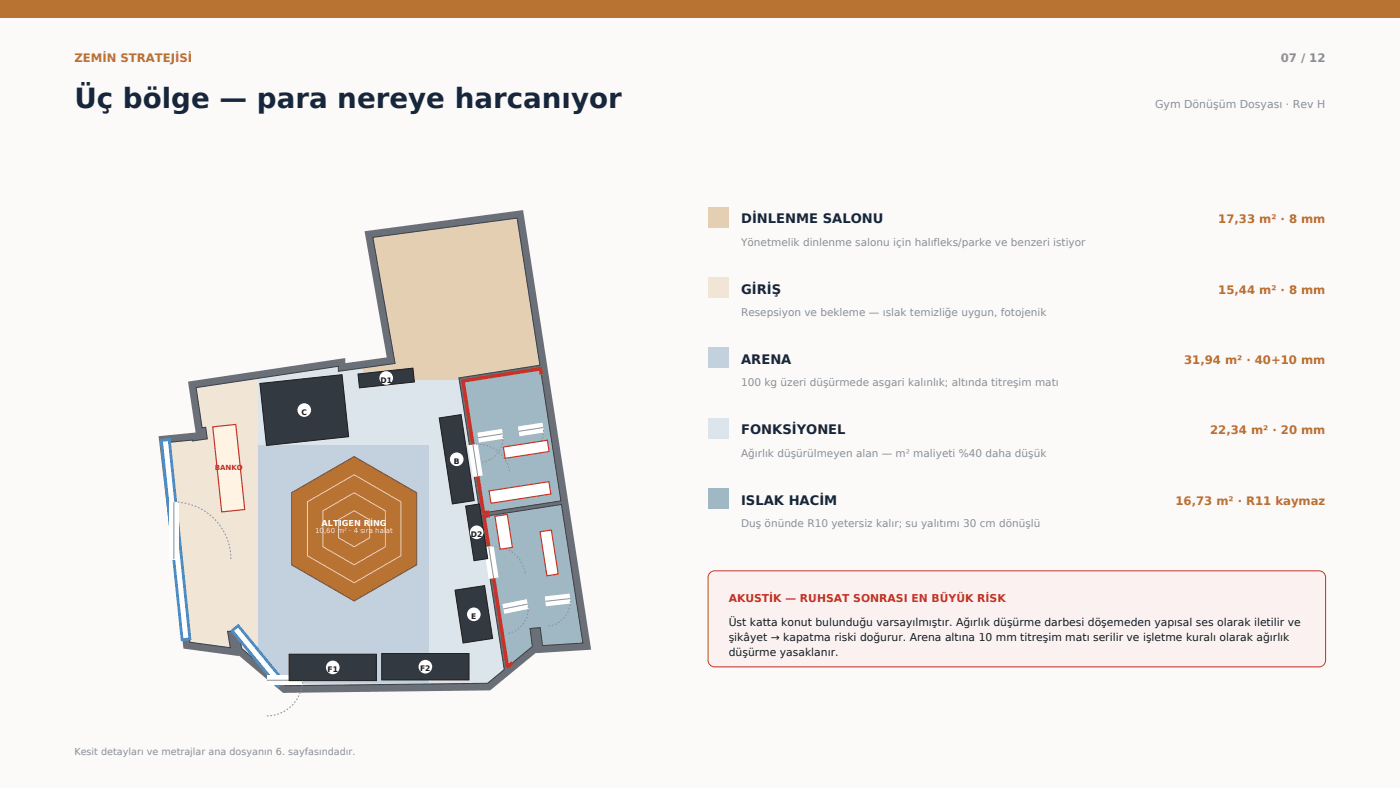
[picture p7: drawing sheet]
<svg xmlns="http://www.w3.org/2000/svg" width="339mm" height="190mm" viewBox="0 0 339 190" stroke-linecap="round" stroke-linejoin="round" font-family="sans-serif">
<defs><g id="words">
<text font-size="6.7" fill="#16273d" x="18" y="26">Üç bölge — para nereye harcanıyor</text>
<g font-size="3.2" fill="#16273d">
<text x="179.3" y="54">DİNLENME SALONU</text>
<text x="179.3" y="71">GİRİŞ</text>
<text x="179.3" y="88">ARENA</text>
<text x="179.3" y="105">FONKSİYONEL</text>
<text x="179.3" y="122">ISLAK HACİM</text>
</g>
<g font-size="2.8" fill="#b87333">
<text x="18" y="15">ZEMİN STRATEJİSİ</text>
<text x="294.7" y="54">17,33 m² · 8 mm</text>
<text x="294.7" y="71">15,44 m² · 8 mm</text>
<text x="286.5" y="88">31,94 m² · 40+10 mm</text>
<text x="292.8" y="105">22,34 m² · 20 mm</text>
<text x="284.4" y="122">16,73 m² · R11 kaymaz</text>
</g>
<text font-size="2.8" fill="#8a8f98" x="309.8" y="15">07 / 12</text>
<text font-size="2.6" fill="#8a8f98" x="279.4" y="26">Gym Dönüşüm Dosyası · Rev H</text>
<text font-size="2.6" fill="#c8322b" x="176.3" y="145.6">AKUSTİK — RUHSAT SONRASI EN BÜYÜK RİSK</text>
<g font-size="2.6" fill="#1c1c1c">
<text x="176.3" y="151.3">Üst katta konut bulunduğu varsayılmıştır. Ağırlık düşürme darbesi döşemeden yapısal ses olarak iletilir ve</text>
<text x="176.3" y="154.9">şikâyet → kapatma riski doğurur. Arena altına 10 mm titreşim matı serilir ve işletme kuralı olarak ağırlık</text>
<text x="176.3" y="158.5">düşürme yasaklanır.</text>
</g>
<g font-size="2.5" fill="#8a8f98">
<text x="179.3" y="59.4">Yönetmelik dinlenme salonu için halıfleks/parke ve benzeri istiyor</text>
<text x="179.3" y="76.4">Resepsiyon ve bekleme — ıslak temizliğe uygun, fotojenik</text>
<text x="179.3" y="93.4">100 kg üzeri düşürmede asgari kalınlık; altında titreşim matı</text>
<text x="179.3" y="110.4">Ağırlık düşürülmeyen alan — m² maliyeti %40 daha düşük</text>
<text x="179.3" y="127.4">Duş önünde R10 yetersiz kalır; su yalıtımı 30 cm dönüşlü</text>
</g>
<text font-size="2.3" fill="#8a8f98" x="18" y="182.5">Kesit detayları ve metrajlar ana dosyanın 6. sayfasındadır.</text>
<text font-size="2" fill="#fff" x="77.8" y="127.3">ALTIGEN RİNG</text>
<g font-size="1.8" fill="#1c1c1c">
<text x="92" y="92.5">D1</text>
<text x="72.9" y="100.3">C</text>
<text x="109.8" y="112.2">B</text>
<text x="113.9" y="129.8">D2</text>
<text x="114" y="149.7">E</text>
<text x="79.2" y="162.5">F1</text>
<text x="101.6" y="162.3">F2</text>
</g>
<text font-size="1.7" fill="#c8322b" x="52" y="113.7">BANKO</text>
<text font-size="1.7" fill="#f6e7d4" x="76.2" y="128.9">10,60 m² · 4 sıra halat</text>
</g></defs>
<path d="M0 0h338.7v190.5h-338.7z" fill-rule="evenodd" fill="#fbfaf8"/>
<path d="M0 0h338.7v4.2h-338.7z" fill-rule="evenodd" fill="#b87333"/>
<path d="M90.2 57.4l34.9-4.7 5.5 35.6-19.6 3.1 .1 .5h-23.3v-3l7.8-1z" fill-rule="evenodd" fill="#e4cfb2"/>
<path d="M47.4 93.7l15-2.2v68.6l-3.9-3.3-.8-4.2h-2.6l.6 4-9.8-1.3-5.6-48.3 6.2-.6v.2l3.6-.5-.3-2.8-.9 .1z" fill-rule="evenodd" fill="#f1e5d6"/>
<path d="M62.4 107.6h41.4v57.7h-35.2l-6.2-5.2z" fill-rule="evenodd" fill="#c3d0de"/>
<path d="M47.4 93.7l34.4-5.1 .1 1.2 13.7-1.9-7.8 1v3h23.3l10.9 70-4 3.3-48.9 .6-6.7-5.7 6.2 5.2h35.2v-57.7h-41.4v-16.1z" fill-rule="evenodd" fill="#dce5ec"/>
<g fill="#9fb8c4">
<path d="M112 92.1l18.7-2.9 5 31.9-18.7 2.9z" fill-rule="evenodd"/>
<path d="M117.1 124.9l18.7-2.9 5.2 33.5-9.8 .6-.5-4.4-2.5 .2 .6 4.4-6 4.9z" fill-rule="evenodd"/>
<path d="M112 92.1l18.7-2.9 5 31.9-18.7 2.9z" fill-rule="evenodd"/>
<path d="M117.1 124.9l18.7-2.9 5.2 33.5-9.8 .6-.5-4.4-2.5 .2 .6 4.4-6 4.9z" fill-rule="evenodd"/>
</g>
<path d="M45.5 92.3l38-5.7v1.2l10.1-1.4-5.4-30.5 38.3-5.1 16.5 106.3-13.3 .8v-.1l-11.1 9.1-50.1 .6-10.7-9v.1l-13.4-1.8-6-51.3 8.9-.9zM117.1 124.9l5.7 36.3 6-4.9-.6-4.4 2.5-.2 .5 4.4 9.8-.6-5.2-33.5zM47.4 93.7l1.5 9.7 .9-.1 .3 2.8-3.6 .5v-.2l-6.2 .6 5.6 48.3 9.8 1.3-.6-4h2.6l.8 4.2 10.6 9 48.9-.6 4-3.3-11-70.5 19.6-3.1-5.5-35.6-34.9 4.7 5.4 30.5-13.7 1.9-.1-1.2zM112 92.1l5 31.9 18.7-2.9-5-31.9z" fill-rule="evenodd" fill="#6b7078"/>
<path d="M47.4 93.7l34.4-5.1 .1 1.2 13.7-1.9-5.4-30.5 34.9-4.7 5.5 35.6-19.6 3.1 11 70.5-4 3.3-48.9 .6-10.6-9-.8-4.2h-2.6l.6 4-9.8-1.3-5.6-48.3 6.2-.6v.2l3.6-.5-.3-2.8-.9 .1zM112 92.1l18.7-2.9 5 31.9-18.7 2.9zM117.1 124.9l18.7-2.9 5.2 33.5-9.8 .6-.5-4.4-2.5 .2 .6 4.4-6 4.9z" fill="none" stroke="#3a3f46" stroke-width=".25"/>
<g fill="#c8322b">
<path d="M111.5 91.7l19.6-3 .3 1.8-.9 .1-.1-1-17.9 2.8 4.8 31.1 1-.1 .1 .8-1.4 .2v-.4l-.5 .1z" fill-rule="evenodd"/>
<path d="M116.6 124.5l1.8-.3 .1 .9-.9 .1 5.5 35.2 .6-.5 .6 .7-1.3 1-.2-.4-.5 .1z" fill-rule="evenodd"/>
</g>
<g fill="#fff" stroke="#3e8acc" stroke-width=".67" stroke-linecap="butt">
<path d="M39.1 106.5l1.8-.2 5 48.1-1.8 .2z" fill-rule="evenodd"/>
<path d="M56.2 152.5l1.4-1.2 11 13.4-1.4 1.2z" fill-rule="evenodd"/>
</g>
<path d="M40.9 121.4h2.4v13.8h-2.4z" fill-rule="evenodd" fill="#fff"/>
<path d="M42.1 121.4v13.8" fill="none" stroke="#8a8f98" stroke-width=".24"/>
<path d="M55.9 135.2a13.8 13.8 0 0 0-13.4-13.8" fill="none" stroke="#8a8f98" stroke-width=".24" stroke-dasharray=".4 .4" stroke-linecap="butt"/>
<path d="M113.2 107.7l2.4-.4 1.2 7.7-2.4 .3z" fill-rule="evenodd" fill="#fff"/>
<path d="M114.4 107.5l1.2 7.6" fill="none" stroke="#8a8f98" stroke-width=".24"/>
<path d="M123.2 114a7.8 7.8 0 0 0-8.5-6.6" fill="none" stroke="#8a8f98" stroke-width=".24" stroke-dasharray=".4 .4" stroke-linecap="butt"/>
<path d="M117 132.3l2.4-.4 1.2 7.7-2.4 .4z" fill-rule="evenodd" fill="#fff"/>
<path d="M118.2 132.1l1.2 7.7" fill="none" stroke="#8a8f98" stroke-width=".24"/>
<path d="M127.1 138.6a7.8 7.8 0 0 0-8.6-6.5" fill="none" stroke="#8a8f98" stroke-width=".24" stroke-dasharray=".4 .4" stroke-linecap="butt"/>
<path d="M64.6 163.2h8.6v2.5h-8.6z" fill-rule="evenodd" fill="#fff"/>
<path d="M64.6 164.5h8.6" fill="none" stroke="#8a8f98" stroke-width=".24"/>
<path d="M64.6 173.1a8.6 8.6 0 0 0 8.6-8.3" fill="none" stroke="#8a8f98" stroke-width=".24" stroke-dasharray=".4 .4" stroke-linecap="butt"/>
<path d="M125.3 103.1l5.9-.9 .4 2.4-6 .9z" fill-rule="evenodd" fill="#fff"/>
<path d="M131.4 103.4l-5.9 .9" fill="none" stroke="#8a8f98" stroke-width=".24"/>
<path d="M126.4 110.2a6 6 0 0 0 5-6.6" fill="none" stroke="#8a8f98" stroke-width=".24" stroke-dasharray=".4 .4" stroke-linecap="butt"/>
<path d="M121.5 146l5.9-1.2 .5 2.4-5.9 1.2z" fill-rule="evenodd" fill="#fff"/>
<path d="M127.7 146l-5.9 1.2" fill="none" stroke="#8a8f98" stroke-width=".24"/>
<path d="M122.9 153.1a6 6 0 0 0 4.8-6.9" fill="none" stroke="#8a8f98" stroke-width=".24" stroke-dasharray=".4 .4" stroke-linecap="butt"/>
<path d="M115.5 104.6l5.9-.9 .4 2.4-6 .9z" fill-rule="evenodd" fill="#fff"/>
<path d="M121.6 104.9l-5.9 .9" fill="none" stroke="#8a8f98" stroke-width=".24"/>
<path d="M116.6 111.8a6 6 0 0 0 5.1-6.7" fill="none" stroke="#8a8f98" stroke-width=".24" stroke-dasharray=".4 .4" stroke-linecap="butt"/>
<path d="M131.8 144.2l6-.7 .3 2.4-6 .7z" fill-rule="evenodd" fill="#fff"/>
<path d="M137.9 144.7l-6 .7" fill="none" stroke="#8a8f98" stroke-width=".24"/>
<path d="M132.6 151.4a6 6 0 0 0 5.3-6.5" fill="none" stroke="#8a8f98" stroke-width=".24" stroke-dasharray=".4 .4" stroke-linecap="butt"/>
<path d="M51.5 103.2l5.5-.6 2.2 20.6-5.6 .6z" fill-rule="evenodd" fill="#fff3e3" stroke="#c8322b" stroke-width=".28"/>
<g fill="#fff" stroke="#c8322b" stroke-width=".28">
<path d="M118.3 118.7l14.5-2.3 .4 3-14.4 2.3z" fill-rule="evenodd"/>
<path d="M121.8 108.1l10.6-1.7 .4 2.8-10.6 1.6z" fill-rule="evenodd"/>
<path d="M119.7 124.8l3-.4 1.3 7.9-3 .5z" fill-rule="evenodd"/>
<path d="M130.7 128.6l2.7-.5 1.6 10.7-2.7 .4z" fill-rule="evenodd"/>
</g>
<path d="M70.6 119.1l15.1-8.7 15 8.7v17.4l-15 8.7-15.1-8.7z" fill-rule="evenodd" fill="#b87333" stroke="#8a5522" stroke-width=".35"/>
<path d="M74.4 121.3l11.3-6.5 11.3 6.5v13.1l-11.3 6.5-11.3-6.5zM78.1 123.5l7.6-4.4 7.5 4.4v8.7l-7.5 4.3-7.6-4.3zM81.9 125.7l3.8-2.2 3.7 2.2v4.3l-3.7 2.2-3.8-2.2z" fill="none" stroke="#ebd3b6" stroke-width=".24"/>
<path d="M106.3 101l5.2-.8 3.2 20.8-5.3 .8z" fill-rule="evenodd" fill="#333940" stroke="#1c1c1c" stroke-width=".24"/>
<circle cx="110.5" cy="111" r="1.65" fill="#fff"/>
<path d="M62.9 92.7l19.8-2.1 1.6 15-19.8 2.1z" fill-rule="evenodd" fill="#333940" stroke="#1c1c1c" stroke-width=".24"/>
<circle cx="73.6" cy="99.1" r="1.65" fill="#fff"/>
<path d="M86.6 90.4l13.3-1.4 .3 3.3-13.2 1.5z" fill-rule="evenodd" fill="#333940" stroke="#1c1c1c" stroke-width=".24"/>
<circle cx="93.4" cy="91.4" r="1.65" fill="#fff"/>
<path d="M112.6 122.3l3.4-.5 2 13.2-3.3 .5z" fill-rule="evenodd" fill="#333940" stroke="#1c1c1c" stroke-width=".24"/>
<circle cx="115.3" cy="128.7" r="1.65" fill="#fff"/>
<path d="M110.1 142.7l7.1-1.1 2 12.8-7.2 1z" fill-rule="evenodd" fill="#333940" stroke="#1c1c1c" stroke-width=".24"/>
<circle cx="114.6" cy="148.5" r="1.65" fill="#fff"/>
<path d="M69.9 158.2h21.2v6.3h-21.2z" fill-rule="evenodd" fill="#333940" stroke="#1c1c1c" stroke-width=".24"/>
<circle cx="80.5" cy="161.4" r="1.65" fill="#fff"/>
<path d="M92.3 158h21.2v6.4h-21.2z" fill-rule="evenodd" fill="#333940" stroke="#1c1c1c" stroke-width=".24"/>
<circle cx="102.9" cy="161.2" r="1.65" fill="#fff"/>
<path d="M171.3 50h5v5h-5z" fill-rule="evenodd" fill="#e4cfb2"/>
<path d="M171.3 67h5v5h-5z" fill-rule="evenodd" fill="#f1e5d6"/>
<path d="M171.3 84h5v5h-5z" fill-rule="evenodd" fill="#c3d0de"/>
<path d="M171.3 101h5v5h-5z" fill-rule="evenodd" fill="#dce5ec"/>
<path d="M171.3 118h5v5h-5z" fill-rule="evenodd" fill="#9fb8c4"/>
<path d="M171.7 138.5l1.2-.5h146.2a1.6 1.6 0 0 1 1.6 1.6v20a1.6 1.6 0 0 1-1.6 1.6h-146.2a1.6 1.6 0 0 1-1.6-1.6v-20z" fill-rule="evenodd" fill="#fbf1f0" stroke="#c8322b" stroke-width=".24"/>
<use href="#words"/>
</svg>
